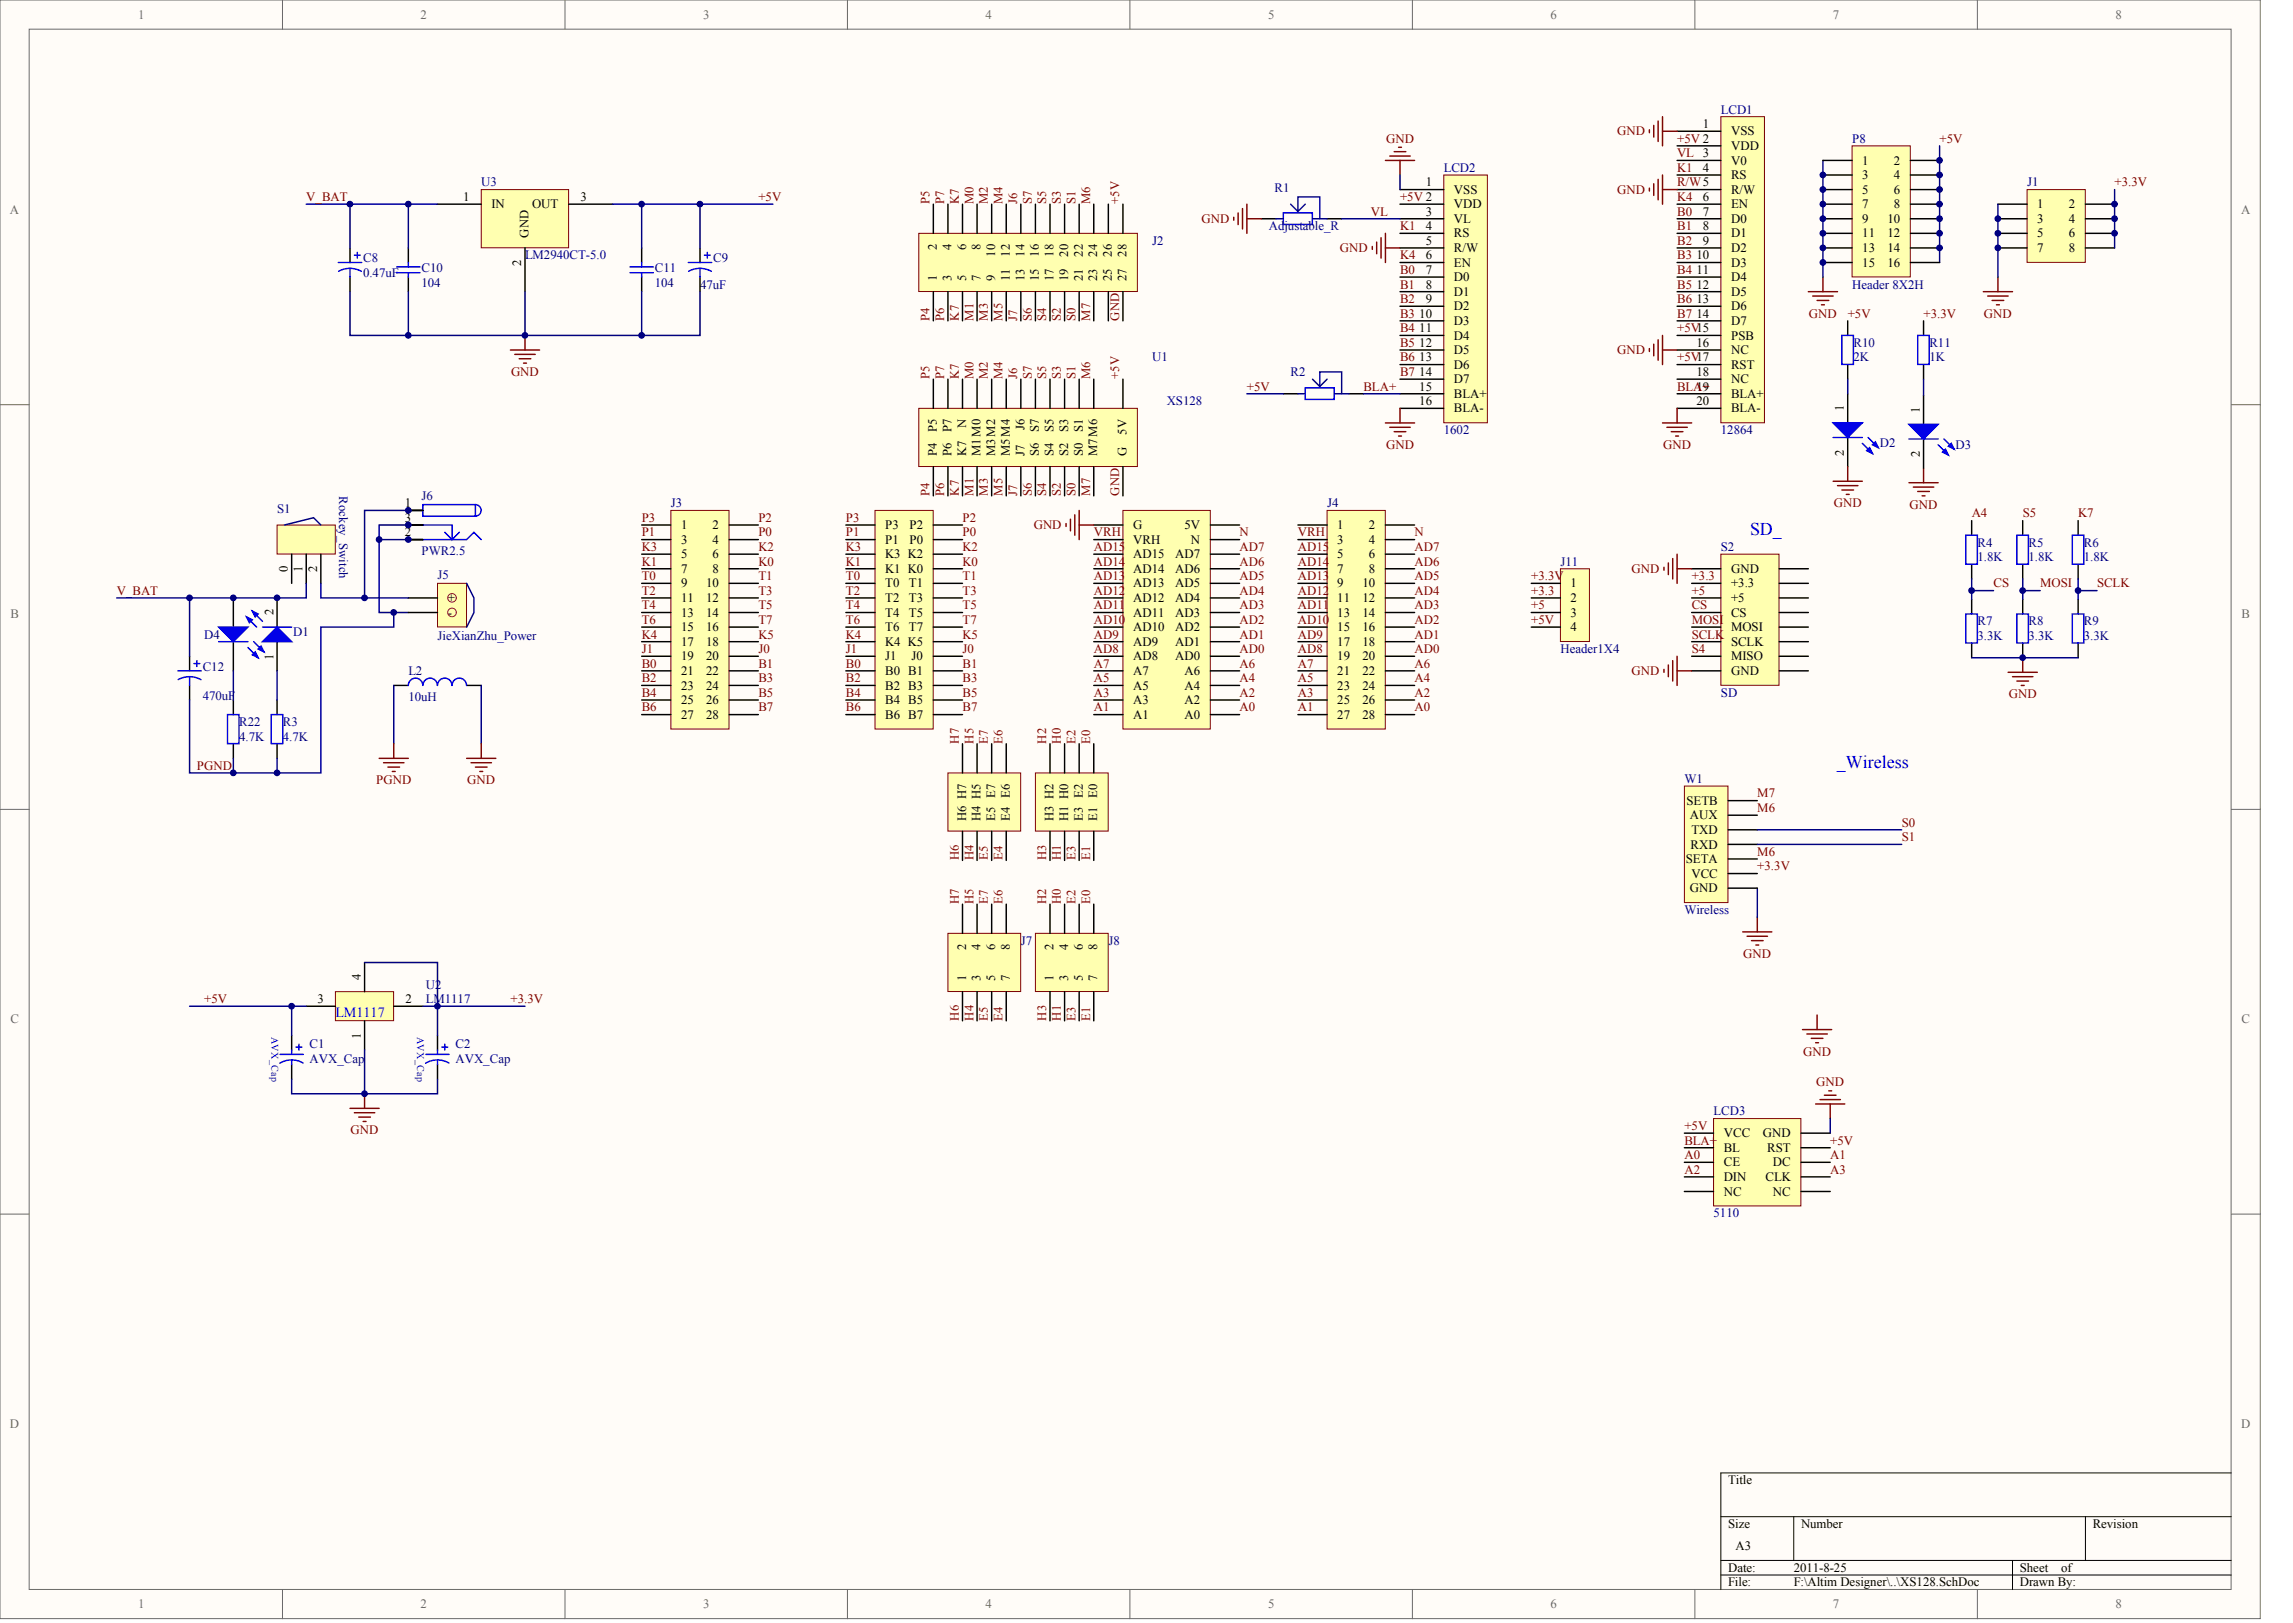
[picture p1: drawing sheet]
<svg xmlns="http://www.w3.org/2000/svg" width="840mm" height="594mm" viewBox="0 0 840 594" stroke-linecap="round" stroke-linejoin="round" font-family="sans-serif">
<defs><g id="words">
<g font-size="6.6" fill="#00f">
<text x="640.8" y="195.9">SD_</text>
<text x="672.6" y="281.3">_Wireless</text>
</g>
<text font-size="5.2" fill="#00f" x="122.8" y="372.4">LM1117</text>
<g font-size="4.7" fill="#6a6a6a">
<text x="50.6" y="6.9">1</text>
<text x="154" y="6.9">2</text>
<text x="257.4" y="6.9">3</text>
<text x="360.9" y="6.9">4</text>
<text x="464.3" y="6.9">5</text>
<text x="567.7" y="6.9">6</text>
<text x="671.2" y="6.9">7</text>
<text x="774.6" y="6.9">8</text>
<text x="3.6" y="78.2">A</text>
<text x="820.6" y="78.2">A</text>
<text x="3.8" y="226.4">B</text>
<text x="820.8" y="226.4">B</text>
<text x="3.8" y="374.5">C</text>
<text x="820.8" y="374.5">C</text>
<text x="3.6" y="522.6">D</text>
<text x="820.6" y="522.6">D</text>
<text x="50.6" y="588.7">1</text>
<text x="154" y="588.7">2</text>
<text x="257.4" y="588.7">3</text>
<text x="360.9" y="588.7">4</text>
<text x="464.3" y="588.7">5</text>
<text x="567.7" y="588.7">6</text>
<text x="671.2" y="588.7">7</text>
<text x="774.6" y="588.7">8</text>
</g>
<g font-size="4.7" fill="#000080">
<text x="630.1" y="41.6">LCD1</text>
<text x="678.2" y="52.2">P8</text>
<text x="528.6" y="62.9">LCD2</text>
<text x="176.2" y="68.2">U3</text>
<text x="466.7" y="70.4">R1</text>
<text x="742.2" y="68.2">J1</text>
<text x="421.9" y="89.6">J2</text>
<text x="464.6" y="84.3">Adjustable_R</text>
<text x="192.2" y="94.9">LM2940CT-5.0</text>
<text x="133" y="101.3">0.47uF</text>
<text x="133" y="96">C8</text>
<text x="154.3" y="99.7">C10</text>
<text x="239.8" y="99.7">C11</text>
<text x="261.1" y="96">C9</text>
<text x="154.3" y="105.1">104</text>
<text x="239.8" y="105.1">104</text>
<text x="256.3" y="105.6">47uF</text>
<text x="678.2" y="105.6">Header 8X2H</text>
<text x="678.7" y="127">R10</text>
<text x="706.5" y="127">R11</text>
<text x="421.9" y="132.3">U1</text>
<text x="472.6" y="137.6">R2</text>
<text x="678.7" y="132.3">2K</text>
<text x="706.5" y="132.3">1K</text>
<text x="427.2" y="148.3">XS128</text>
<text x="528.6" y="159">1602</text>
<text x="630.1" y="159">12864</text>
<text x="688.3" y="163.8">D2</text>
<text x="716.1" y="164.3">D3</text>
<text x="154.3" y="183">J6</text>
<text x="245.6" y="185.7">J3</text>
<text x="485.9" y="185.7">J4</text>
<text x="101.5" y="187.8">S1</text>
<text x="154.3" y="203.3">PWR2.5</text>
<text x="630.1" y="201.7">S2</text>
<text x="724.1" y="200.1">R4</text>
<text x="742.8" y="200.1">R5</text>
<text x="763.1" y="200.1">R6</text>
<text x="571.4" y="207">J11</text>
<text x="724.1" y="205.4">1.8K</text>
<text x="742.8" y="205.4">1.8K</text>
<text x="763.1" y="205.4">1.8K</text>
<text x="160.2" y="211.8">J5</text>
<text x="74.8" y="233.7">D4</text>
<text x="107.3" y="232.7">D1</text>
<text x="724.1" y="228.9">R7</text>
<text x="742.8" y="228.9">R8</text>
<text x="763.1" y="228.9">R9</text>
<text x="160.2" y="234.3">JieXianZhu_Power</text>
<text x="571.4" y="239.1">Header1X4</text>
<text x="724.1" y="234.3">3.3K</text>
<text x="742.8" y="234.3">3.3K</text>
<text x="763.1" y="234.3">3.3K</text>
<text x="74.2" y="245.5">C12</text>
<text x="149.5" y="247.1">L2</text>
<text x="74.2" y="256.1">470uF</text>
<text x="149.5" y="256.7">10uH</text>
<text x="630.1" y="255.1">SD</text>
<text x="87.6" y="265.8">R22</text>
<text x="103.6" y="265.8">R3</text>
<text x="87.6" y="271.1">4.7K</text>
<text x="103.6" y="271.1">4.7K</text>
<text x="616.8" y="286.6">W1</text>
<text x="616.8" y="334.6">Wireless</text>
<text x="373.8" y="345.8">J7</text>
<text x="405.8" y="345.8">J8</text>
<text x="155.9" y="361.8">U2</text>
<text x="155.9" y="367.2">LM1117</text>
<text x="113.4" y="383.7">C1</text>
<text x="166.8" y="383.7">C2</text>
<text x="113.4" y="389.1">AVX_Cap</text>
<text x="166.8" y="389.1">AVX_Cap</text>
<text x="627.4" y="408.3">LCD3</text>
<text x="627.4" y="445.6">5110</text>
</g>
<g font-size="4.7">
<text x="623.5" y="46.9">1</text>
<text x="633.8" y="49.6">VSS</text>
<text x="633.8" y="54.9">VDD</text>
<text x="623.5" y="62.9">4</text>
<text x="633.8" y="60.2">V0</text>
<text x="633.8" y="65.6">RS</text>
<text x="681.9" y="60.2">1</text>
<text x="681.9" y="65.6">3</text>
<text x="693.4" y="60.2">2</text>
<text x="693.4" y="65.6">4</text>
<text x="522" y="68.2">1</text>
<text x="532.4" y="70.9">VSS</text>
<text x="633.8" y="70.9">R/W</text>
<text x="681.9" y="70.9">5</text>
<text x="693.4" y="70.9">6</text>
<text x="169.6" y="73.6">1</text>
<text x="180" y="76.3">IN</text>
<text x="194.8" y="76.3">OUT</text>
<text x="212.5" y="73.6">3</text>
<text x="532.4" y="76.3">VDD</text>
<text x="623.5" y="73.6">6</text>
<text x="633.8" y="76.3">EN</text>
<text x="681.9" y="76.3">7</text>
<text x="693.4" y="76.3">8</text>
<text x="746" y="76.3">1</text>
<text x="757.5" y="76.3">2</text>
<text x="522" y="78.9">3</text>
<text x="532.4" y="81.6">VL</text>
<text x="623.5" y="78.9">7</text>
<text x="633.8" y="81.6">D0</text>
<text x="681.9" y="81.6">9</text>
<text x="691.1" y="81.6">10</text>
<text x="746" y="81.6">3</text>
<text x="757.5" y="81.6">4</text>
<text x="522" y="84.3">4</text>
<text x="522" y="89.6">5</text>
<text x="532.4" y="86.9">RS</text>
<text x="623.5" y="84.3">8</text>
<text x="623.5" y="89.6">9</text>
<text x="633.8" y="86.9">D1</text>
<text x="681.9" y="86.9">11</text>
<text x="691.1" y="86.9">12</text>
<text x="746" y="86.9">5</text>
<text x="757.5" y="86.9">6</text>
<text x="522" y="94.9">6</text>
<text x="532.4" y="92.3">R/W</text>
<text x="621.1" y="94.9">10</text>
<text x="633.8" y="92.3">D2</text>
<text x="681.9" y="92.3">13</text>
<text x="691.1" y="92.3">14</text>
<text x="746" y="92.3">7</text>
<text x="757.5" y="92.3">8</text>
<text x="522" y="100.3">7</text>
<text x="532.4" y="97.6">EN</text>
<text x="621.1" y="100.3">11</text>
<text x="633.8" y="97.6">D3</text>
<text x="681.9" y="97.6">15</text>
<text x="691.1" y="97.6">16</text>
<text x="522" y="105.6">8</text>
<text x="532.4" y="102.9">D0</text>
<text x="621.1" y="105.6">12</text>
<text x="633.8" y="102.9">D4</text>
<text x="522" y="110.9">9</text>
<text x="532.4" y="108.3">D1</text>
<text x="532.4" y="113.6">D2</text>
<text x="621.1" y="110.9">13</text>
<text x="633.8" y="108.3">D5</text>
<text x="633.8" y="113.6">D6</text>
<text x="519.7" y="116.3">10</text>
<text x="532.4" y="119">D3</text>
<text x="621.1" y="116.3">14</text>
<text x="633.8" y="119">D7</text>
<text x="519.7" y="121.6">11</text>
<text x="532.4" y="124.3">D4</text>
<text x="633.8" y="124.3">PSB</text>
<text x="519.7" y="127">12</text>
<text x="532.4" y="129.6">D5</text>
<text x="621.1" y="127">16</text>
<text x="633.8" y="129.6">NC</text>
<text x="519.7" y="132.3">13</text>
<text x="519.7" y="137.6">14</text>
<text x="532.4" y="135">D6</text>
<text x="621.1" y="137.6">18</text>
<text x="633.8" y="135">RST</text>
<text x="519.7" y="143">15</text>
<text x="532.4" y="140.3">D7</text>
<text x="621.1" y="143">19</text>
<text x="633.8" y="140.3">NC</text>
<text x="519.7" y="148.3">16</text>
<text x="532.4" y="145.6">BLA+</text>
<text x="621.1" y="148.3">20</text>
<text x="633.8" y="145.6">BLA+</text>
<text x="532.4" y="151">BLA-</text>
<text x="633.8" y="151">BLA-</text>
<text x="148.2" y="185.7">1</text>
<text x="148.2" y="191">3</text>
<text x="148.2" y="196.4">2</text>
<text x="249.4" y="193.7">1</text>
<text x="260.9" y="193.7">2</text>
<text x="324.1" y="193.7">P3</text>
<text x="333" y="193.7">P2</text>
<text x="414.9" y="193.7">G</text>
<text x="433.7" y="193.7">5V</text>
<text x="489.7" y="193.7">1</text>
<text x="501.2" y="193.7">2</text>
<text x="249.4" y="199">3</text>
<text x="260.9" y="199">4</text>
<text x="324.1" y="199">P1</text>
<text x="333" y="199">P0</text>
<text x="414.9" y="199">VRH</text>
<text x="436.1" y="199">N</text>
<text x="489.7" y="199">3</text>
<text x="501.2" y="199">4</text>
<text x="249.4" y="204.4">5</text>
<text x="249.4" y="209.7">7</text>
<text x="260.9" y="204.4">6</text>
<text x="260.9" y="209.7">8</text>
<text x="324.1" y="204.4">K3 K2</text>
<text x="324.1" y="209.7">K1 K0</text>
<text x="414.9" y="209.7">AD14</text>
<text x="414.9" y="204.4">AD15</text>
<text x="430.3" y="209.7">AD6</text>
<text x="430.3" y="204.4">AD7</text>
<text x="489.7" y="204.4">5</text>
<text x="489.7" y="209.7">7</text>
<text x="501.2" y="204.4">6</text>
<text x="501.2" y="209.7">8</text>
<text x="633.8" y="209.7">GND</text>
<text x="249.4" y="215">9</text>
<text x="258.6" y="215">10</text>
<text x="324.1" y="215">T0</text>
<text x="332.8" y="215">T1</text>
<text x="414.9" y="215">AD13</text>
<text x="430.3" y="215">AD5</text>
<text x="489.7" y="215">9</text>
<text x="498.9" y="215">10</text>
<text x="575.1" y="215">1</text>
<text x="633.8" y="215">+3.3</text>
<text x="163.9" y="220.4">+</text>
<text x="249.4" y="220.4">11</text>
<text x="258.6" y="220.4">12</text>
<text x="324.1" y="220.4">T2</text>
<text x="332.8" y="220.4">T3</text>
<text x="414.9" y="220.4">AD12</text>
<text x="430.3" y="220.4">AD4</text>
<text x="489.7" y="220.4">11</text>
<text x="498.9" y="220.4">12</text>
<text x="575.1" y="220.4">2</text>
<text x="633.8" y="220.4">+5</text>
<text x="163.9" y="225.7">-</text>
<text x="249.4" y="225.7">13</text>
<text x="258.6" y="225.7">14</text>
<text x="324.1" y="225.7">T4</text>
<text x="332.8" y="225.7">T5</text>
<text x="414.9" y="225.7">AD11</text>
<text x="430.3" y="225.7">AD3</text>
<text x="489.7" y="225.7">13</text>
<text x="498.9" y="225.7">14</text>
<text x="575.1" y="225.7">3</text>
<text x="633.8" y="225.7">CS</text>
<text x="249.4" y="231.1">15</text>
<text x="258.6" y="231.1">16</text>
<text x="324.1" y="231.1">T6</text>
<text x="332.8" y="231.1">T7</text>
<text x="414.9" y="231.1">AD10</text>
<text x="430.3" y="231.1">AD2</text>
<text x="489.7" y="231.1">15</text>
<text x="498.9" y="231.1">16</text>
<text x="575.1" y="231.1">4</text>
<text x="633.8" y="231.1">MOSI</text>
<text x="249.4" y="236.4">17</text>
<text x="258.6" y="236.4">18</text>
<text x="324.1" y="236.4">K4 K5</text>
<text x="414.9" y="236.4">AD9</text>
<text x="430.3" y="236.4">AD1</text>
<text x="489.7" y="236.4">17</text>
<text x="498.9" y="236.4">18</text>
<text x="633.8" y="236.4">SCLK</text>
<text x="249.4" y="241.7">19</text>
<text x="258.6" y="241.7">20</text>
<text x="324.1" y="241.7">J1</text>
<text x="333.8" y="241.7">J0</text>
<text x="414.9" y="241.7">AD8</text>
<text x="430.3" y="241.7">AD0</text>
<text x="489.7" y="241.7">19</text>
<text x="498.9" y="241.7">20</text>
<text x="633.8" y="241.7">MISO</text>
<text x="249.4" y="247.1">21</text>
<text x="258.6" y="247.1">22</text>
<text x="324.1" y="247.1">B0 B1</text>
<text x="414.9" y="247.1">A7</text>
<text x="433.7" y="247.1">A6</text>
<text x="489.7" y="247.1">21</text>
<text x="498.9" y="247.1">22</text>
<text x="633.8" y="247.1">GND</text>
<text x="249.4" y="252.4">23</text>
<text x="249.4" y="257.7">25</text>
<text x="258.6" y="252.4">24</text>
<text x="258.6" y="257.7">26</text>
<text x="324.1" y="252.4">B2 B3</text>
<text x="324.1" y="257.7">B4 B5</text>
<text x="414.9" y="257.7">A3</text>
<text x="414.9" y="252.4">A5</text>
<text x="433.7" y="257.7">A2</text>
<text x="433.7" y="252.4">A4</text>
<text x="489.7" y="252.4">23</text>
<text x="489.7" y="257.7">25</text>
<text x="498.9" y="252.4">24</text>
<text x="498.9" y="257.7">26</text>
<text x="249.4" y="263.1">27</text>
<text x="258.6" y="263.1">28</text>
<text x="324.1" y="263.1">B6 B7</text>
<text x="414.9" y="263.1">A1</text>
<text x="433.7" y="263.1">A0</text>
<text x="489.7" y="263.1">27</text>
<text x="498.9" y="263.1">28</text>
<text x="617.5" y="294.6">SETB</text>
<text x="618.8" y="299.9">AUX</text>
<text x="619.3" y="305.3">TXD</text>
<text x="619.1" y="310.6">RXD</text>
<text x="617.2" y="315.9">SETA</text>
<text x="619.3" y="321.3">VCC</text>
<text x="618.8" y="326.6">GND</text>
<text x="116.2" y="367.2">3</text>
<text x="148.4" y="367.2">2</text>
<text x="631.2" y="416.3">VCC</text>
<text x="645.5" y="416.3">GND</text>
<text x="631.2" y="421.6">BL</text>
<text x="647.1" y="421.6">RST</text>
<text x="631.2" y="427">CE</text>
<text x="649.2" y="427">DC</text>
<text x="631.2" y="432.3">DIN</text>
<text x="631.2" y="437.6">NC</text>
<text x="646.5" y="432.3">CLK</text>
<text x="649.2" y="437.6">NC</text>
<text x="632.8" y="543.3">Title</text>
<text x="632.8" y="559.3">Size</text>
<text x="659.5" y="559.3">Number</text>
<text x="766.3" y="559.3">Revision</text>
<text x="635.4" y="567.4">A3</text>
<text x="632.8" y="575.4">Date:</text>
<text x="656.8" y="575.4">2011-8-25</text>
<text x="739.6" y="575.4">Sheet</text>
<text x="754.7" y="575.4">of</text>
<text x="632.8" y="580.7">File:</text>
<text x="656.8" y="580.7">F:\Altim Designer\..\XS128.SchDoc</text>
<text x="739.6" y="580.7">Drawn By:</text>
</g>
<g font-size="4.7" fill="#800000">
<text x="507.5" y="52.2">GND</text>
<text x="592.1" y="49.6">GND</text>
<text x="614.1" y="52.2">+5V 2</text>
<text x="710.2" y="52.2">+5V</text>
<text x="614.1" y="57.6">VL 3</text>
<text x="614.1" y="62.9">K1</text>
<text x="592.1" y="70.9">GND</text>
<text x="614.1" y="68.2">R/W5</text>
<text x="774.3" y="68.2">+3.3V</text>
<text x="112.1" y="73.6">V_BAT</text>
<text x="277.7" y="73.6">+5V</text>
<text x="512.6" y="73.6">+5V 2</text>
<text x="614.1" y="73.6">K4</text>
<text x="439.9" y="81.6">GND</text>
<text x="502" y="78.9">VL</text>
<text x="614.1" y="78.9">B0</text>
<text x="512.6" y="84.3">K1</text>
<text x="614.1" y="84.3">B1</text>
<text x="614.1" y="89.6">B2</text>
<text x="490.6" y="92.3">GND</text>
<text x="512.6" y="94.9">K4</text>
<text x="614.1" y="94.9">B3</text>
<text x="512.6" y="100.3">B0</text>
<text x="614.1" y="100.3">B4</text>
<text x="512.6" y="105.6">B1</text>
<text x="614.1" y="105.6">B5</text>
<text x="512.6" y="110.9">B2</text>
<text x="614.1" y="110.9">B6</text>
<text x="512.6" y="116.3">B3</text>
<text x="614.1" y="116.3">B7</text>
<text x="662.4" y="116.3">GND</text>
<text x="676.6" y="116.3">+5V</text>
<text x="704.3" y="116.3">+3.3V</text>
<text x="726.4" y="116.3">GND</text>
<text x="512.6" y="121.6">B4</text>
<text x="614.1" y="121.6">+5V15</text>
<text x="512.6" y="127">B5</text>
<text x="592.1" y="129.6">GND</text>
<text x="187.1" y="137.6">GND</text>
<text x="512.6" y="132.3">B6</text>
<text x="512.6" y="137.6">B7</text>
<text x="614.1" y="132.3">+5V17</text>
<text x="456.6" y="143">+5V</text>
<text x="499.3" y="143">BLA+</text>
<text x="614.1" y="143">BLA+</text>
<text x="507.5" y="164.3">GND</text>
<text x="609" y="164.3">GND</text>
<text x="671.4" y="185.7">GND</text>
<text x="235" y="191">P3</text>
<text x="277.7" y="191">P2</text>
<text x="309.7" y="191">P3</text>
<text x="352.4" y="191">P2</text>
<text x="699.2" y="186.2">GND</text>
<text x="722" y="189.4">A4</text>
<text x="740.6" y="189.4">S5</text>
<text x="760.9" y="189.4">K7</text>
<text x="235" y="196.4">P1</text>
<text x="277.7" y="196.4">P0</text>
<text x="309.7" y="196.4">P1</text>
<text x="352.4" y="196.4">P0</text>
<text x="378.5" y="193.7">GND</text>
<text x="400.5" y="196.4">VRH</text>
<text x="453.9" y="196.4">N</text>
<text x="475.3" y="196.4">VRH</text>
<text x="518" y="196.4">N</text>
<text x="235" y="201.7">K3</text>
<text x="277.7" y="201.7">K2</text>
<text x="309.7" y="201.7">K3</text>
<text x="352.4" y="201.7">K2</text>
<text x="400.5" y="201.7">AD15</text>
<text x="453.9" y="201.7">AD7</text>
<text x="475.3" y="201.7">AD15</text>
<text x="518" y="201.7">AD7</text>
<text x="235" y="207">K1</text>
<text x="277.7" y="207">K0</text>
<text x="309.7" y="207">K1</text>
<text x="352.4" y="207">K0</text>
<text x="400.5" y="207">AD14</text>
<text x="453.9" y="207">AD6</text>
<text x="475.3" y="207">AD14</text>
<text x="518" y="207">AD6</text>
<text x="597.4" y="209.7">GND</text>
<text x="235" y="212.4">T0</text>
<text x="277.7" y="212.4">T1</text>
<text x="309.7" y="212.4">T0</text>
<text x="352.4" y="212.4">T1</text>
<text x="400.5" y="212.4">AD13</text>
<text x="453.9" y="212.4">AD5</text>
<text x="475.3" y="212.4">AD13</text>
<text x="518" y="212.4">AD5</text>
<text x="560.7" y="212.4">+3.3V</text>
<text x="619.4" y="212.4">+3.3</text>
<text x="730" y="215">CS</text>
<text x="747.1" y="215">MOSI</text>
<text x="767.9" y="215">SCLK</text>
<text x="42.7" y="217.7">V_BAT</text>
<text x="235" y="217.7">T2</text>
<text x="277.7" y="217.7">T3</text>
<text x="309.7" y="217.7">T2</text>
<text x="352.4" y="217.7">T3</text>
<text x="400.5" y="217.7">AD12</text>
<text x="453.9" y="217.7">AD4</text>
<text x="475.3" y="217.7">AD12</text>
<text x="518" y="217.7">AD4</text>
<text x="560.7" y="217.7">+3.3</text>
<text x="619.4" y="217.7">+5</text>
<text x="235" y="223">T4</text>
<text x="277.7" y="223">T5</text>
<text x="309.7" y="223">T4</text>
<text x="352.4" y="223">T5</text>
<text x="400.5" y="223">AD11</text>
<text x="453.9" y="223">AD3</text>
<text x="475.3" y="223">AD11</text>
<text x="518" y="223">AD3</text>
<text x="560.7" y="223">+5</text>
<text x="619.4" y="223">CS</text>
<text x="235" y="228.4">T6</text>
<text x="235" y="233.7">K4</text>
<text x="277.7" y="228.4">T7</text>
<text x="277.7" y="233.7">K5</text>
<text x="309.7" y="228.4">T6</text>
<text x="309.7" y="233.7">K4</text>
<text x="352.4" y="228.4">T7</text>
<text x="352.4" y="233.7">K5</text>
<text x="400.5" y="233.7">AD9</text>
<text x="400.5" y="228.4">AD10</text>
<text x="453.9" y="233.7">AD1</text>
<text x="453.9" y="228.4">AD2</text>
<text x="475.3" y="233.7">AD9</text>
<text x="475.3" y="228.4">AD10</text>
<text x="518" y="233.7">AD1</text>
<text x="518" y="228.4">AD2</text>
<text x="560.7" y="228.4">+5V</text>
<text x="619.4" y="228.4">MOSI</text>
<text x="619.4" y="233.7">SCLK</text>
<text x="235" y="239.1">J1</text>
<text x="277.7" y="239.1">J0</text>
<text x="309.7" y="239.1">J1</text>
<text x="352.4" y="239.1">J0</text>
<text x="400.5" y="239.1">AD8</text>
<text x="453.9" y="239.1">AD0</text>
<text x="475.3" y="239.1">AD8</text>
<text x="518" y="239.1">AD0</text>
<text x="619.4" y="239.1">S4</text>
<text x="235" y="244.4">B0</text>
<text x="277.7" y="244.4">B1</text>
<text x="309.7" y="244.4">B0</text>
<text x="352.4" y="244.4">B1</text>
<text x="400.5" y="244.4">A7</text>
<text x="453.9" y="244.4">A6</text>
<text x="475.3" y="244.4">A7</text>
<text x="518" y="244.4">A6</text>
<text x="235" y="249.7">B2</text>
<text x="277.7" y="249.7">B3</text>
<text x="309.7" y="249.7">B2</text>
<text x="352.4" y="249.7">B3</text>
<text x="400.5" y="249.7">A5</text>
<text x="453.9" y="249.7">A4</text>
<text x="475.3" y="249.7">A5</text>
<text x="518" y="249.7">A4</text>
<text x="597.4" y="247.1">GND</text>
<text x="235" y="255.1">B4</text>
<text x="277.7" y="255.1">B5</text>
<text x="309.7" y="255.1">B4</text>
<text x="352.4" y="255.1">B5</text>
<text x="400.5" y="255.1">A3</text>
<text x="453.9" y="255.1">A2</text>
<text x="475.3" y="255.1">A3</text>
<text x="518" y="255.1">A2</text>
<text x="735.5" y="255.6">GND</text>
<text x="235" y="260.4">B6</text>
<text x="277.7" y="260.4">B7</text>
<text x="309.7" y="260.4">B6</text>
<text x="352.4" y="260.4">B7</text>
<text x="400.5" y="260.4">A1</text>
<text x="453.9" y="260.4">A0</text>
<text x="475.3" y="260.4">A1</text>
<text x="518" y="260.4">A0</text>
<text x="72.1" y="281.8">PGND</text>
<text x="137.7" y="287.1">PGND</text>
<text x="171.1" y="287.1">GND</text>
<text x="643.5" y="291.9">M7</text>
<text x="643.5" y="297.2">M6</text>
<text x="696.3" y="302.6">S0</text>
<text x="696.3" y="307.9">S1</text>
<text x="643.5" y="313.3">M6</text>
<text x="643.5" y="318.6">+3.3V</text>
<text x="638.3" y="350.6">GND</text>
<text x="74.8" y="367.2">+5V</text>
<text x="186.9" y="367.2">+3.3V</text>
<text x="660.2" y="386.4">GND</text>
<text x="665" y="397.6">GND</text>
<text x="616.8" y="413.6">+5V</text>
<text x="128.4" y="415.2">GND</text>
<text x="616.8" y="419">BLA+</text>
<text x="670.2" y="419">+5V</text>
<text x="616.8" y="424.3">A0</text>
<text x="670.2" y="424.3">A1</text>
<text x="616.8" y="429.6">A2</text>
<text x="670.2" y="429.6">A3</text>
</g>
<g font-size="4.6" fill="#800000">
<text x="340.4" y="74.7" transform="rotate(-90 340.4 74.7)">P5</text>
<text x="345.7" y="74.7" transform="rotate(-90 345.7 74.7)">P7</text>
<text x="351.1" y="74.7" transform="rotate(-90 351.1 74.7)">K7</text>
<text x="356.4" y="74.7" transform="rotate(-90 356.4 74.7)">M0</text>
<text x="361.8" y="74.7" transform="rotate(-90 361.8 74.7)">M2</text>
<text x="367.1" y="74.7" transform="rotate(-90 367.1 74.7)">M4</text>
<text x="372.4" y="74.7" transform="rotate(-90 372.4 74.7)">J6</text>
<text x="377.8" y="74.7" transform="rotate(-90 377.8 74.7)">S7</text>
<text x="383.1" y="74.7" transform="rotate(-90 383.1 74.7)">S5</text>
<text x="388.5" y="74.7" transform="rotate(-90 388.5 74.7)">S3</text>
<text x="393.8" y="74.7" transform="rotate(-90 393.8 74.7)">S1</text>
<text x="399.1" y="74.7" transform="rotate(-90 399.1 74.7)">M6</text>
<text x="409.8" y="74.7" transform="rotate(-90 409.8 74.7)">+5V</text>
<text x="340.4" y="117.4" transform="rotate(-90 340.4 117.4)">P4</text>
<text x="345.7" y="117.4" transform="rotate(-90 345.7 117.4)">P6</text>
<text x="351.1" y="117.4" transform="rotate(-90 351.1 117.4)">K7</text>
<text x="356.4" y="117.4" transform="rotate(-90 356.4 117.4)">M1</text>
<text x="361.8" y="117.4" transform="rotate(-90 361.8 117.4)">M3</text>
<text x="367.1" y="117.4" transform="rotate(-90 367.1 117.4)">M5</text>
<text x="372.4" y="117.4" transform="rotate(-90 372.4 117.4)">J7</text>
<text x="377.8" y="117.4" transform="rotate(-90 377.8 117.4)">S6</text>
<text x="383.1" y="117.4" transform="rotate(-90 383.1 117.4)">S4</text>
<text x="388.5" y="117.4" transform="rotate(-90 388.5 117.4)">S2</text>
<text x="393.8" y="117.4" transform="rotate(-90 393.8 117.4)">S0</text>
<text x="399.1" y="117.4" transform="rotate(-90 399.1 117.4)">M7</text>
<text x="409.8" y="117.4" transform="rotate(-90 409.8 117.4)">GND</text>
<text x="340.4" y="138.8" transform="rotate(-90 340.4 138.8)">P5</text>
<text x="345.7" y="138.8" transform="rotate(-90 345.7 138.8)">P7</text>
<text x="351.1" y="138.8" transform="rotate(-90 351.1 138.8)">K7</text>
<text x="356.4" y="138.8" transform="rotate(-90 356.4 138.8)">M0</text>
<text x="361.8" y="138.8" transform="rotate(-90 361.8 138.8)">M2</text>
<text x="367.1" y="138.8" transform="rotate(-90 367.1 138.8)">M4</text>
<text x="372.4" y="138.8" transform="rotate(-90 372.4 138.8)">J6</text>
<text x="377.8" y="138.8" transform="rotate(-90 377.8 138.8)">S7</text>
<text x="383.1" y="138.8" transform="rotate(-90 383.1 138.8)">S5</text>
<text x="388.5" y="138.8" transform="rotate(-90 388.5 138.8)">S3</text>
<text x="393.8" y="138.8" transform="rotate(-90 393.8 138.8)">S1</text>
<text x="399.1" y="138.8" transform="rotate(-90 399.1 138.8)">M6</text>
<text x="409.8" y="138.8" transform="rotate(-90 409.8 138.8)">+5V</text>
<text x="340.4" y="181.5" transform="rotate(-90 340.4 181.5)">P4</text>
<text x="345.7" y="181.5" transform="rotate(-90 345.7 181.5)">P6</text>
<text x="351.1" y="181.5" transform="rotate(-90 351.1 181.5)">K7</text>
<text x="356.4" y="181.5" transform="rotate(-90 356.4 181.5)">M1</text>
<text x="361.8" y="181.5" transform="rotate(-90 361.8 181.5)">M3</text>
<text x="367.1" y="181.5" transform="rotate(-90 367.1 181.5)">M5</text>
<text x="372.4" y="181.5" transform="rotate(-90 372.4 181.5)">J7</text>
<text x="377.8" y="181.5" transform="rotate(-90 377.8 181.5)">S6</text>
<text x="383.1" y="181.5" transform="rotate(-90 383.1 181.5)">S4</text>
<text x="388.5" y="181.5" transform="rotate(-90 388.5 181.5)">S2</text>
<text x="393.8" y="181.5" transform="rotate(-90 393.8 181.5)">S0</text>
<text x="399.1" y="181.5" transform="rotate(-90 399.1 181.5)">M7</text>
<text x="409.8" y="181.5" transform="rotate(-90 409.8 181.5)">GND</text>
<text x="351.1" y="272.2" transform="rotate(-90 351.1 272.2)">H7</text>
<text x="356.4" y="272.2" transform="rotate(-90 356.4 272.2)">H5</text>
<text x="361.8" y="272.2" transform="rotate(-90 361.8 272.2)">E7</text>
<text x="367.1" y="272.2" transform="rotate(-90 367.1 272.2)">E6</text>
<text x="383.1" y="272.2" transform="rotate(-90 383.1 272.2)">H2</text>
<text x="388.5" y="272.2" transform="rotate(-90 388.5 272.2)">H0</text>
<text x="393.8" y="272.2" transform="rotate(-90 393.8 272.2)">E2</text>
<text x="399.1" y="272.2" transform="rotate(-90 399.1 272.2)">E0</text>
<text x="351.1" y="314.9" transform="rotate(-90 351.1 314.9)">H6</text>
<text x="356.4" y="314.9" transform="rotate(-90 356.4 314.9)">H4</text>
<text x="361.8" y="314.9" transform="rotate(-90 361.8 314.9)">E5</text>
<text x="367.1" y="314.9" transform="rotate(-90 367.1 314.9)">E4</text>
<text x="383.1" y="314.9" transform="rotate(-90 383.1 314.9)">H3</text>
<text x="388.5" y="314.9" transform="rotate(-90 388.5 314.9)">H1</text>
<text x="393.8" y="314.9" transform="rotate(-90 393.8 314.9)">E3</text>
<text x="399.1" y="314.9" transform="rotate(-90 399.1 314.9)">E1</text>
<text x="351.1" y="331" transform="rotate(-90 351.1 331)">H7</text>
<text x="356.4" y="331" transform="rotate(-90 356.4 331)">H5</text>
<text x="361.8" y="331" transform="rotate(-90 361.8 331)">E7</text>
<text x="367.1" y="331" transform="rotate(-90 367.1 331)">E6</text>
<text x="383.1" y="331" transform="rotate(-90 383.1 331)">H2</text>
<text x="388.5" y="331" transform="rotate(-90 388.5 331)">H0</text>
<text x="393.8" y="331" transform="rotate(-90 393.8 331)">E2</text>
<text x="399.1" y="331" transform="rotate(-90 399.1 331)">E0</text>
<text x="351.1" y="373.7" transform="rotate(-90 351.1 373.7)">H6</text>
<text x="356.4" y="373.7" transform="rotate(-90 356.4 373.7)">H4</text>
<text x="361.8" y="373.7" transform="rotate(-90 361.8 373.7)">E5</text>
<text x="367.1" y="373.7" transform="rotate(-90 367.1 373.7)">E4</text>
<text x="383.1" y="373.7" transform="rotate(-90 383.1 373.7)">H3</text>
<text x="388.5" y="373.7" transform="rotate(-90 388.5 373.7)">H1</text>
<text x="393.8" y="373.7" transform="rotate(-90 393.8 373.7)">E3</text>
<text x="399.1" y="373.7" transform="rotate(-90 399.1 373.7)">E1</text>
</g>
<g font-size="4.6">
<text x="193.5" y="87" transform="rotate(-90 193.5 87)">GND</text>
<text x="343.1" y="91.6" transform="rotate(-90 343.1 91.6)">2</text>
<text x="348.4" y="91.6" transform="rotate(-90 348.4 91.6)">4</text>
<text x="353.7" y="91.6" transform="rotate(-90 353.7 91.6)">6</text>
<text x="359.1" y="91.6" transform="rotate(-90 359.1 91.6)">8</text>
<text x="364.4" y="94" transform="rotate(-90 364.4 94)">10</text>
<text x="369.8" y="94" transform="rotate(-90 369.8 94)">12</text>
<text x="375.1" y="94" transform="rotate(-90 375.1 94)">14</text>
<text x="380.4" y="94" transform="rotate(-90 380.4 94)">16</text>
<text x="385.8" y="94" transform="rotate(-90 385.8 94)">18</text>
<text x="391.1" y="94" transform="rotate(-90 391.1 94)">20</text>
<text x="396.5" y="94" transform="rotate(-90 396.5 94)">22</text>
<text x="401.8" y="94" transform="rotate(-90 401.8 94)">24</text>
<text x="407.1" y="94" transform="rotate(-90 407.1 94)">26</text>
<text x="412.5" y="94" transform="rotate(-90 412.5 94)">28</text>
<text x="190.9" y="97.4" transform="rotate(-90 190.9 97.4)">2</text>
<text x="343.1" y="103" transform="rotate(-90 343.1 103)">1</text>
<text x="348.4" y="103" transform="rotate(-90 348.4 103)">3</text>
<text x="353.7" y="103" transform="rotate(-90 353.7 103)">5</text>
<text x="359.1" y="103" transform="rotate(-90 359.1 103)">7</text>
<text x="364.4" y="103" transform="rotate(-90 364.4 103)">9</text>
<text x="369.8" y="103" transform="rotate(-90 369.8 103)">11</text>
<text x="375.1" y="103" transform="rotate(-90 375.1 103)">13</text>
<text x="380.4" y="103" transform="rotate(-90 380.4 103)">15</text>
<text x="385.8" y="103" transform="rotate(-90 385.8 103)">17</text>
<text x="391.1" y="103" transform="rotate(-90 391.1 103)">19</text>
<text x="396.5" y="103" transform="rotate(-90 396.5 103)">21</text>
<text x="401.8" y="103" transform="rotate(-90 401.8 103)">23</text>
<text x="407.1" y="103" transform="rotate(-90 407.1 103)">25</text>
<text x="412.5" y="103" transform="rotate(-90 412.5 103)">27</text>
<text x="675.2" y="150.5" transform="rotate(-90 675.2 150.5)">1</text>
<text x="703" y="151.1" transform="rotate(-90 703 151.1)">1</text>
<text x="343.1" y="158.3" transform="rotate(-90 343.1 158.3)">P5</text>
<text x="348.4" y="158.3" transform="rotate(-90 348.4 158.3)">P7</text>
<text x="353.7" y="156.7" transform="rotate(-90 353.7 156.7)">N</text>
<text x="375.1" y="157.5" transform="rotate(-90 375.1 157.5)">J6</text>
<text x="380.4" y="158.3" transform="rotate(-90 380.4 158.3)">S7</text>
<text x="385.8" y="158.3" transform="rotate(-90 385.8 158.3)">S5</text>
<text x="391.1" y="158.3" transform="rotate(-90 391.1 158.3)">S3</text>
<text x="396.5" y="158.3" transform="rotate(-90 396.5 158.3)">S1</text>
<text x="412.5" y="159.1" transform="rotate(-90 412.5 159.1)">5V</text>
<text x="343.1" y="167.1" transform="rotate(-90 343.1 167.1)">P4</text>
<text x="348.4" y="167.1" transform="rotate(-90 348.4 167.1)">P6</text>
<text x="353.7" y="167.1" transform="rotate(-90 353.7 167.1)">K7</text>
<text x="359.1" y="167.1" transform="rotate(-90 359.1 167.1)">M1M0</text>
<text x="364.4" y="167.1" transform="rotate(-90 364.4 167.1)">M3M2</text>
<text x="369.8" y="167.1" transform="rotate(-90 369.8 167.1)">M5M4</text>
<text x="375.1" y="167.1" transform="rotate(-90 375.1 167.1)">J7</text>
<text x="380.4" y="167.1" transform="rotate(-90 380.4 167.1)">S6</text>
<text x="385.8" y="167.1" transform="rotate(-90 385.8 167.1)">S4</text>
<text x="391.1" y="167.1" transform="rotate(-90 391.1 167.1)">S2</text>
<text x="396.5" y="167.1" transform="rotate(-90 396.5 167.1)">S0</text>
<text x="401.8" y="167.1" transform="rotate(-90 401.8 167.1)">M7M6</text>
<text x="412.5" y="167.1" transform="rotate(-90 412.5 167.1)">G</text>
<text x="675.2" y="166.8" transform="rotate(-90 675.2 166.8)">2</text>
<text x="703" y="167.4" transform="rotate(-90 703 167.4)">2</text>
<text x="105.4" y="209.5" transform="rotate(-90 105.4 209.5)">0</text>
<text x="110.8" y="209.5" transform="rotate(-90 110.8 209.5)">1</text>
<text x="116.1" y="209.5" transform="rotate(-90 116.1 209.5)">2</text>
<text x="100.1" y="225.3" transform="rotate(-90 100.1 225.3)">2</text>
<text x="100.1" y="241.6" transform="rotate(-90 100.1 241.6)">1</text>
<text x="364.4" y="292" transform="rotate(-90 364.4 292)">E7</text>
<text x="369.8" y="292" transform="rotate(-90 369.8 292)">E6</text>
<text x="396.5" y="292" transform="rotate(-90 396.5 292)">E2</text>
<text x="401.8" y="292" transform="rotate(-90 401.8 292)">E0</text>
<text x="353.7" y="300.5" transform="rotate(-90 353.7 300.5)">H6 H7</text>
<text x="359.1" y="300.5" transform="rotate(-90 359.1 300.5)">H4 H5</text>
<text x="364.4" y="300.5" transform="rotate(-90 364.4 300.5)">E5</text>
<text x="369.8" y="300.5" transform="rotate(-90 369.8 300.5)">E4</text>
<text x="385.8" y="300.5" transform="rotate(-90 385.8 300.5)">H3 H2</text>
<text x="391.1" y="300.5" transform="rotate(-90 391.1 300.5)">H1 H0</text>
<text x="396.5" y="300.5" transform="rotate(-90 396.5 300.5)">E3</text>
<text x="401.8" y="300.5" transform="rotate(-90 401.8 300.5)">E1</text>
<text x="353.7" y="347.8" transform="rotate(-90 353.7 347.8)">2</text>
<text x="359.1" y="347.8" transform="rotate(-90 359.1 347.8)">4</text>
<text x="364.4" y="347.8" transform="rotate(-90 364.4 347.8)">6</text>
<text x="369.8" y="347.8" transform="rotate(-90 369.8 347.8)">8</text>
<text x="385.8" y="347.8" transform="rotate(-90 385.8 347.8)">2</text>
<text x="391.1" y="347.8" transform="rotate(-90 391.1 347.8)">4</text>
<text x="396.5" y="347.8" transform="rotate(-90 396.5 347.8)">6</text>
<text x="401.8" y="347.8" transform="rotate(-90 401.8 347.8)">8</text>
<text x="132.1" y="358.7" transform="rotate(-90 132.1 358.7)">4</text>
<text x="353.7" y="359.3" transform="rotate(-90 353.7 359.3)">1</text>
<text x="359.1" y="359.3" transform="rotate(-90 359.1 359.3)">3</text>
<text x="364.4" y="359.3" transform="rotate(-90 364.4 359.3)">5</text>
<text x="369.8" y="359.3" transform="rotate(-90 369.8 359.3)">7</text>
<text x="385.8" y="359.3" transform="rotate(-90 385.8 359.3)">1</text>
<text x="391.1" y="359.3" transform="rotate(-90 391.1 359.3)">3</text>
<text x="396.5" y="359.3" transform="rotate(-90 396.5 359.3)">5</text>
<text x="401.8" y="359.3" transform="rotate(-90 401.8 359.3)">7</text>
<text x="132.1" y="380.3" transform="rotate(-90 132.1 380.3)">1</text>
</g>
<text font-size="4.6" fill="#000080" x="124.2" y="181.5" transform="rotate(90 124.2 181.5)">Rockey_Switch</text>
<g font-size="3.7" fill="#00f">
<text x="99.4" y="379.5" transform="rotate(90 99.4 379.5)">AVX_Cap</text>
<text x="152.8" y="379.5" transform="rotate(90 152.8 379.5)">AVX_Cap</text>
</g>
</g></defs>
<g fill="#fffcf8" stroke="#6a6a6a" stroke-width=".37">
<path d="M0 0h827.6v592.5h-827.6z"/>
<path d="M10.7 10.7h806.3v571.1h-806.3z"/>
</g>
<g fill="none" stroke="#6a6a6a" stroke-width=".37">
<path d="M103.4 0v10.7M206.9 0v10.7M310.3 0v10.7M413.7 0v10.7M517.2 0v10.7M620.6 0v10.7M724 0v10.7M0 148.1h10.7M817 148.1h10.7M0 296.3h10.7M817 296.3h10.7M0 444.4h10.7"/>
<path d="M817 444.4h10.7M103.4 581.9v10.6M206.9 581.9v10.6M310.3 581.9v10.6M413.7 581.9v10.6M517.2 581.9v10.6M620.6 581.9v10.6M724 581.9v10.6"/>
</g>
<path d="M817 539.2h-186.9v42.7M630.1 555.2h186.9M656.8 555.2v16M763.6 555.2v16M630.1 571.2h186.9M630.1 576.5h186.9M736.9 571.2v10.7" fill="none" stroke="#000" stroke-width=".37"/>
<path d="M176.2 69.4h32v21.3h-32z" fill="#ffffb0" stroke="#800000" stroke-width=".37"/>
<g fill="none" stroke="#000" stroke-width=".53">
<path d="M160.2 74.7h16M208.3 74.7h16M128.2 90.7v5.4M149.5 90.7v5.4M192.2 90.7v16.1M235 90.7v5.4M256.3 90.7v5.4M128.2 101.4v5.4M149.5 101.4v5.4M235 101.4v5.4M256.3 101.4v5.4M149.5 186.8h5.4"/>
<path d="M149.5 197.5h5.4M149.5 192.2h5.4M85.4 218.9v10.6M85.4 234.9v10.7M69.4 240.2v5.4M69.4 250.9v5.3M85.4 256.2v5.4M144.2 250.9h5.3M170.9 250.9h5.3M85.4 272.2v5.4"/>
</g>
<g fill="none" stroke="#00f" stroke-width=".53">
<path d="M123.9 96.1h8.5M128.2 98.2l1.8 .2 2.3 .9M128.2 98.2l-2.5 .4-1.7 .7M128.2 98.2v3.2M129.8 93.4h2.1M130.8 92.4v2.1M145.2 99.8h8.6M145.2 97.7h8.6M149.5 96.1v1.6M149.5 99.8v1.6M230.7 99.8h8.5M230.7 97.7h8.5"/>
<path d="M235 96.1v1.6M235 99.8v1.6M252 96.1h8.6M256.3 98.2l1.9 .2 2.3 .9M256.3 98.2l-2.4 .4-1.7 .7M256.3 98.2v3.2M257.9 93.4h2.2M259 92.4v2.1M154.9 197.5h16l2.6-2.7 2.7 2.7M154.9 192.2h10.6v5.3l2.7-2.7M154.9 184.7h19.2v4.3h-19.2zM162.9 194.8l2.6 2.7"/>
<path d="M174.1 184.7a2.11 2.11 0 0 1 2.1 2.1 2.11 2.11 0 0 1-2.1 2.1M80.1 234.9h10.7M90.8 237l3.7 3.8M92.9 234.9l3.8 3.7M65.1 245.6h8.6M69.4 247.7l2.5 .4 1.7 .7M69.4 247.7l-2.4 .3-1.7 .8M69.4 247.7v3.2M71 242.9h2.2M72.1 241.8v2.2M154.8 250.9a2.64 2.64 0 0 0-2.6-2.7 2.64 2.64 0 0 0-2.7 2.7M160.1 250.9a2.64 2.64 0 0 0-2.6-2.7 2.64 2.64 0 0 0-2.6 2.7"/>
<path d="M170.8 250.9a2.67 2.67 0 0 0-2.6-2.7 2.67 2.67 0 0 0-2.7 2.7 2.64 2.64 0 0 0-2.7-2.7 2.64 2.64 0 0 0-2.6 2.7M83.3 261.6h4.2v10.6h-4.2z"/>
</g>
<g fill="none" stroke="#000080" stroke-width=".53">
<path d="M112.1 74.7h48.1M128.2 74.7v16M149.5 74.7v16M224.3 74.7h58.7M235 74.7v16M256.3 74.7v16M128.2 106.8v16h106.8v-16M149.5 106.8v16M192.2 106.8v16M256.3 106.8v16h-21.3M149.5 192.2h-10.7v5.3h10.7M149.5 186.8h-16v32.1"/>
<path d="M69.4 218.9v21.3M69.4 256.2v26.7h16v-5.3M85.4 245.6v10.6M144.2 250.9v21.3M176.2 250.9v21.3"/>
</g>
<g fill="none" stroke="#800000" stroke-width=".53">
<path d="M186.9 128.1h10.7M188.5 129.7h7.5M190.1 131.3h4.3M191.7 132.9h1.1M192.2 122.8v5.3M138.8 277.6h10.7M140.4 279.2h7.5M144.2 272.2v5.4M170.9 277.6h10.7M172.5 279.2h7.5M176.2 272.2v5.4M142 280.8h4.3"/>
<path d="M143.6 282.4h1.1M174.1 280.8h4.3M175.7 282.4h1.1"/>
</g>
<g fill="#00f" stroke="#00f" stroke-width=".53">
<path d="M80.1 229.5h10.7l-5.4 5.4z"/>
<path d="M92.4 239.7l1-1.1 1.1 2.2z"/>
<path d="M94.5 237.5l1.1-1 1.1 2.1z"/>
</g>
<g fill="#ffffb0" stroke="#800000" stroke-width=".37">
<path d="M411.2 186.8h32v80.1h-32z"/>
<path d="M320.4 186.8h21.3v80.1h-21.3z"/>
<path d="M336.4 149.5h80.1v21.3h-80.1z"/>
<path d="M379.1 282.9h26.7v21.3h-26.7z"/>
<path d="M347.1 282.9h26.6v21.3h-26.6z"/>
</g>
<g fill="none" stroke="#000" stroke-width=".53">
<path d="M341.8 138.8v10.7M347.1 138.8v10.7M352.4 138.8v10.7M357.8 138.8v10.7M363.1 138.8v10.7M368.5 138.8v10.7M373.8 138.8v10.7M379.1 138.8v10.7M384.5 138.8v10.7M389.8 138.8v10.7M395.2 138.8v10.7M400.5 138.8v10.7"/>
<path d="M411.2 138.8v10.7M341.8 170.8v10.7M347.1 170.8v10.7M352.4 170.8v10.7M357.8 170.8v10.7M363.1 170.8v10.7M368.5 170.8v10.7M373.8 170.8v10.7M379.1 170.8v10.7M384.5 170.8v10.7M389.8 170.8v10.7M395.2 170.8v10.7"/>
<path d="M400.5 170.8v10.7M411.2 170.8v10.7M309.7 192.2h10.7M309.7 197.5h10.7M341.8 192.2h10.6M341.8 197.5h10.6M400.5 192.2h10.7M400.5 197.5h10.7M443.2 192.2h10.7M443.2 197.5h10.7M309.7 202.8h10.7M309.7 208.2h10.7"/>
<path d="M309.7 213.5h10.7M309.7 218.9h10.7M341.8 202.8h10.6M341.8 208.2h10.6M341.8 213.5h10.6M341.8 218.9h10.6M400.5 202.8h10.7M400.5 208.2h10.7M400.5 213.5h10.7M400.5 218.9h10.7M443.2 202.8h10.7M443.2 208.2h10.7"/>
<path d="M443.2 213.5h10.7M443.2 218.9h10.7M309.7 224.2h10.7M309.7 229.5h10.7M309.7 234.9h10.7M341.8 224.2h10.6M341.8 229.5h10.6M341.8 234.9h10.6M400.5 224.2h10.7M400.5 229.5h10.7M400.5 234.9h10.7M443.2 224.2h10.7"/>
<path d="M443.2 229.5h10.7M443.2 234.9h10.7M309.7 240.2h10.7M309.7 245.6h10.7M309.7 250.9h10.7M309.7 256.2h10.7M341.8 240.2h10.6M341.8 245.6h10.6M341.8 250.9h10.6M341.8 256.2h10.6M400.5 240.2h10.7M400.5 245.6h10.7"/>
<path d="M400.5 250.9h10.7M400.5 256.2h10.7M443.2 240.2h10.7M443.2 245.6h10.7M443.2 250.9h10.7M443.2 256.2h10.7M309.7 261.6h10.7M341.8 261.6h10.6M352.4 272.2v10.7M357.8 272.2v10.7M363.1 272.2v10.7M368.5 272.2v10.7"/>
<path d="M384.5 272.2v10.7M389.8 272.2v10.7M395.2 272.2v10.7M400.5 261.6h10.7M400.5 272.2v10.7M443.2 261.6h10.7M352.4 304.3v10.6M357.8 304.3v10.6M363.1 304.3v10.6M368.5 304.3v10.6M384.5 304.3v10.6M389.8 304.3v10.6"/>
<path d="M395.2 304.3v10.6M400.5 304.3v10.6"/>
</g>
<path d="M528.6 64.1h16v90.7h-16z" fill="#ffffb0" stroke="#800000" stroke-width=".37"/>
<g fill="none" stroke="#000" stroke-width=".53">
<path d="M512.6 69.4h16M512.6 74.7h16M512.6 80.1h16M512.6 85.4h16M512.6 90.7h16M512.6 96.1h16M512.6 101.4h16M512.6 106.8h16M512.6 112.1h16M512.6 117.4h16M512.6 122.8h16M512.6 128.1h16"/>
<path d="M512.6 133.5h16M512.6 138.8h16M512.6 144.1h16M512.6 149.5h16"/>
</g>
<path d="M630.1 42.7h16v112.1h-16z" fill="#ffffb0" stroke="#800000" stroke-width=".37"/>
<g fill="none" stroke="#000" stroke-width=".53">
<path d="M614.1 48h16M614.1 53.4h16M614.1 58.7h16M614.1 64.1h16M614.1 69.4h16M614.1 74.7h16M614.1 80.1h16M614.1 85.4h16M614.1 90.7h16M614.1 96.1h16M614.1 101.4h16M614.1 106.8h16"/>
<path d="M614.1 112.1h16M614.1 117.4h16M614.1 122.8h16M614.1 128.1h16M614.1 133.5h16M614.1 138.8h16M614.1 144.1h16M614.1 149.5h16M106.8 379v5.3M160.2 379v5.3M106.8 389.7v5.3M160.2 389.7v5.3"/>
</g>
<path d="M102.5 385.9h8.6M106.8 384.3v1.6M106.8 388.1v1.6M108.4 383.3h2.1M109.5 382.2v2.1M111 389.1a8.3 8.3 0 0 0-8.5 .1M155.9 385.9h8.6M160.2 384.3v1.6M160.2 388.1v1.6M161.8 383.3h2.1M162.9 382.2v2.1M164.4 389.1a8.3 8.3 0 0 0-8.5 .1" fill="none" stroke="#00f" stroke-width=".53"/>
<path d="M122.8 363h21.3v10.6h-21.3z" fill="#ffffb0" stroke="#800000" stroke-width=".37"/>
<path d="M133.5 352.3v10.7M112.1 368.3h10.7M133.5 373.7v10.6M144.2 368.3h10.7" fill="none" stroke="#000" stroke-width=".53"/>
<path d="M128.2 405.7h10.6M129.8 407.3h7.4M131.4 408.9h4.2M133 410.5h1M133.5 400.4v5.3" fill="none" stroke="#800000" stroke-width=".53"/>
<path d="M133.5 352.3h26.7v16h32M69.4 368.3h37.4M112.1 368.3h-5.3v10.7M154.9 368.3h5.3v10.7M133.5 384.3v16.1h-26.7v-5.4M160.2 395v5.4h-26.7" fill="none" stroke="#000080" stroke-width=".53"/>
<path d="M101.5 192.2h21.3v10.6h-21.3z" fill="#ffffb0" stroke="#800000" stroke-width=".37"/>
<path d="M106.8 202.8v10.7M112.1 202.8v10.7M117.5 202.8v10.7" fill="none" stroke="#000" stroke-width=".53"/>
<path d="M104.1 192.2l10.7-2.7 2.7 2.7" fill="none" stroke="#0c0087" stroke-width=".53"/>
<path d="M112.1 213.5v5.4h-69.4" fill="none" stroke="#000080" stroke-width=".53"/>
<path d="M485.9 186.8h21.3v80.1h-21.3z" fill="#ffffb0" stroke="#800000" stroke-width=".37"/>
<g fill="none" stroke="#000" stroke-width=".53">
<path d="M475.3 192.2h10.6M475.3 197.5h10.6M507.3 192.2h10.7M507.3 197.5h10.7M475.3 202.8h10.6M475.3 208.2h10.6M475.3 213.5h10.6M475.3 218.9h10.6M507.3 202.8h10.7M507.3 208.2h10.7M507.3 213.5h10.7M507.3 218.9h10.7"/>
<path d="M475.3 224.2h10.6M475.3 229.5h10.6M475.3 234.9h10.6M507.3 224.2h10.7M507.3 229.5h10.7M507.3 234.9h10.7M475.3 240.2h10.6M475.3 245.6h10.6M475.3 250.9h10.6M475.3 256.2h10.6M507.3 240.2h10.7M507.3 245.6h10.7"/>
<path d="M507.3 250.9h10.7M507.3 256.2h10.7M475.3 261.6h10.6M507.3 261.6h10.7"/>
</g>
<path d="M245.6 186.8h21.3v80.1h-21.3z" fill="#ffffb0" stroke="#800000" stroke-width=".37"/>
<g fill="none" stroke="#000" stroke-width=".53">
<path d="M235 192.2h10.6M235 197.5h10.6M267 192.2h10.7M267 197.5h10.7M235 202.8h10.6M235 208.2h10.6M235 213.5h10.6M235 218.9h10.6M267 202.8h10.7M267 208.2h10.7M267 213.5h10.7M267 218.9h10.7"/>
<path d="M235 224.2h10.6M235 229.5h10.6M235 234.9h10.6M267 224.2h10.7M267 229.5h10.7M267 234.9h10.7M235 240.2h10.6M235 245.6h10.6M235 250.9h10.6M235 256.2h10.6M267 240.2h10.7M267 245.6h10.7"/>
<path d="M267 250.9h10.7M267 256.2h10.7M235 261.6h10.6M267 261.6h10.7"/>
</g>
<path d="M336.4 85.4h80.1v21.3h-80.1z" fill="#ffffb0" stroke="#800000" stroke-width=".37"/>
<g fill="none" stroke="#000" stroke-width=".53">
<path d="M341.8 74.7v10.7M347.1 74.7v10.7M352.4 74.7v10.7M357.8 74.7v10.7M363.1 74.7v10.7M368.5 74.7v10.7M373.8 74.7v10.7M379.1 74.7v10.7M384.5 74.7v10.7M389.8 74.7v10.7M395.2 74.7v10.7M400.5 74.7v10.7"/>
<path d="M405.8 74.7v10.7M411.2 74.7v10.7M341.8 106.8v10.6M347.1 106.8v10.6M352.4 106.8v10.6M357.8 106.8v10.6M363.1 106.8v10.6M368.5 106.8v10.6M373.8 106.8v10.6M379.1 106.8v10.6M384.5 106.8v10.6M389.8 106.8v10.6"/>
<path d="M395.2 106.8v10.6M400.5 106.8v10.6M405.8 106.8v10.6M411.2 106.8v10.6"/>
</g>
<path d="M347.1 341.6h26.6v21.3h-26.6z" fill="#ffffb0" stroke="#800000" stroke-width=".37"/>
<path d="M352.4 331v10.6M357.8 331v10.6M363.1 331v10.6M368.5 331v10.6M352.4 363v10.7M357.8 363v10.7M363.1 363v10.7M368.5 363v10.7" fill="none" stroke="#000" stroke-width=".53"/>
<path d="M379.1 341.6h26.7v21.3h-26.7z" fill="#ffffb0" stroke="#800000" stroke-width=".37"/>
<path d="M384.5 331v10.6M389.8 331v10.6M395.2 331v10.6M400.5 331v10.6M384.5 363v10.7M389.8 363v10.7M395.2 363v10.7M400.5 363v10.7" fill="none" stroke="#000" stroke-width=".53"/>
<path d="M643.5 335.8v5.3M638.1 341.1h10.7M639.7 342.7h7.5M641.3 344.3h4.3M642.9 345.9h1.1" fill="none" stroke="#800000" stroke-width=".53"/>
<path d="M643.5 325.1v10.7" fill="none" stroke="#000080" stroke-width=".53"/>
<path d="M742.2 69.4h21.4v26.6h-21.4z" fill="#ffffb0" stroke="#800000" stroke-width=".37"/>
<path d="M731.6 74.7h10.6M763.6 74.7h10.7M731.6 80.1h10.6M731.6 85.4h10.6M731.6 90.7h10.6M763.6 80.1h10.7M763.6 85.4h10.7M763.6 90.7h10.7" fill="none" stroke="#000" stroke-width=".53"/>
<path d="M662.1 106.8h10.7M663.7 108.4h7.5M665.4 110h4.2M667 111.6h1M667.5 101.4v5.4M726.2 106.8h10.7M727.8 108.4h7.5M729.4 110h4.3M731 111.6h1.1M731.6 101.4v5.4" fill="none" stroke="#800000" stroke-width=".53"/>
<path d="M667.5 58.7v42.7M710.2 53.4v42.7M731.6 74.7v26.7M774.3 69.4v21.3" fill="none" stroke="#000080" stroke-width=".53"/>
<path d="M627.4 409.4h32v32h-32z" fill="#ffffb0" stroke="#800000" stroke-width=".37"/>
<g fill="none" stroke="#000" stroke-width=".53">
<path d="M461.9 80.1h5.3M485.9 80.1h5.4M469.9 144.1h5.4M493.9 144.1h5.4M616.8 414.8h10.6M659.5 414.8h10.7M616.8 420.1h10.6M616.8 425.4h10.6M616.8 430.8h10.6M616.8 436.1h10.6M659.5 420.1h10.7M659.5 425.4h10.7"/>
<path d="M659.5 430.8h10.7M659.5 436.1h10.7"/>
</g>
<g fill="none" stroke="#800000" stroke-width=".53">
<path d="M507.3 58.7h10.7M508.9 57.1h7.5M510.5 55.5h4.3M512.1 53.9h1.1M512.6 58.7v5.4M603.9 47.5v1.1M605.5 45.9v4.3M607.1 44.3v7.5M608.7 42.7v10.7M608.7 48h5.4M451.8 79.5v1.1M453.4 77.9v4.3"/>
<path d="M455 76.3v7.5M456.6 74.7v10.7M456.6 80.1h5.3M502.5 90.2v1.1M504.1 88.6v4.3M505.7 87v7.5M507.3 85.4v10.7M507.3 90.7h5.3M507.3 154.8h10.7M508.9 156.4h7.5M510.5 158h4.3M512.1 159.6h1.1"/>
<path d="M512.6 149.5v5.3M608.7 154.8h10.7M610.4 156.4h7.4M612 158h4.2M613.6 159.6h1M614.1 149.5v5.3M669.6 399.3h1.1M664.8 404.1h10.7M666.4 402.5h7.5M668 400.9h4.3M670.2 404.1v5.3"/>
</g>
<path d="M512.6 64.1v5.3M491.3 80.1h21.3M456.6 144.1h13.3M499.3 144.1h13.3M670.2 409.4v5.4" fill="none" stroke="#000080" stroke-width=".53"/>
<path d="M469.9 77.9h10.6v4.3h-10.6zM477.9 142h10.6v4.2h-10.6z" fill="none" stroke="#00f" stroke-width=".53"/>
<path d="M472.6 74.7l2.7 2.7v-5.3h8v8M477.9 74.7l-2.6 2.7M467.2 80.1h2.7M480.6 80.1h5.3M480.6 138.8l2.7 2.7v-5.4h8v8M485.9 138.8l-2.6 2.7M475.3 144.1h2.6M488.6 144.1h5.3" fill="none" stroke="#0c0087" stroke-width=".53"/>
<path d="M630.1 202.8h21.3v48h-21.3z" fill="#ffffb0" stroke="#800000" stroke-width=".37"/>
<g fill="none" stroke="#000" stroke-width=".53">
<path d="M619.4 208.2h10.7M619.4 213.5h10.7M619.4 218.9h10.7M651.5 208.2h10.6M651.5 213.5h10.6M651.5 218.9h10.6M619.4 224.2h10.7M619.4 229.5h10.7M619.4 234.9h10.7M651.5 224.2h10.6M651.5 229.5h10.6M651.5 234.9h10.6"/>
<path d="M619.4 240.2h10.7M619.4 245.6h10.7M651.5 240.2h10.6M651.5 245.6h10.6"/>
</g>
<path d="M609.3 207.7v1M610.9 206.1v4.2M612.5 204.5v7.4M614.1 202.8v10.7M614.1 208.2h5.3M609.3 245v1.1M610.9 243.4v4.3M612.5 241.8v7.5M614.1 240.2v10.7M614.1 245.6h5.3" fill="none" stroke="#800000" stroke-width=".53"/>
<path d="M571.4 208.2h10.6v26.6h-10.6z" fill="#ffffb0" stroke="#800000" stroke-width=".37"/>
<path d="M101.5 218.9v10.6M560.7 213.5h10.7M560.7 218.9h10.7M101.5 234.9v10.7M560.7 224.2h10.7M560.7 229.5h10.7M101.5 256.2v5.4M101.5 272.2v5.4" fill="none" stroke="#000" stroke-width=".53"/>
<path d="M138.8 197.5v26.7h5.4M149.5 224.2h-5.3v5.3h-26.7v53.4h-32.1M101.5 245.6v10.6M101.5 277.6v5.3" fill="none" stroke="#000080" stroke-width=".53"/>
<path d="M90.2 225.8l3.8 3.7M92.4 223.7l3.7 3.7M96.1 229.5h10.7M99.3 261.6h4.2v10.6h-4.2z" fill="none" stroke="#00f" stroke-width=".53"/>
<g fill="#00f" stroke="#00f" stroke-width=".53">
<path d="M96.1 234.9l5.4-5.4 5.3 5.4z"/>
<path d="M92.4 223.7l2.1 1-1.1 1.1z"/>
<path d="M90.2 225.8l2.2 1.1-1.1 1z"/>
</g>
<path d="M160.2 213.5h10.6v16h-10.6z" fill="#ffffb0" stroke="#800000" stroke-width=".37"/>
<path d="M149.5 218.9h10.7M149.5 224.2h10.7" fill="none" stroke="#000" stroke-width=".53"/>
<path d="M170.9 213.5l2.6 5.4v5.3l-2.6 5.3" fill="none" stroke="#0c0087" stroke-width=".53"/>
<g fill="none" stroke="#f00" stroke-width=".37">
<circle cx="165.5" cy="218.8" r="1.58"/>
<circle cx="165.5" cy="224.2" r="1.58"/>
</g>
<path d="M117.5 213.5v5.4h32" fill="none" stroke="#000080" stroke-width=".53"/>
<path d="M678.2 53.4h21.3v48h-21.3z" fill="#ffffb0" stroke="#800000" stroke-width=".37"/>
<g fill="none" stroke="#000" stroke-width=".53">
<path d="M667.5 58.7h10.7M699.5 58.7h10.7M667.5 64.1h10.7M667.5 69.4h10.7M667.5 74.7h10.7M699.5 64.1h10.7M699.5 69.4h10.7M699.5 74.7h10.7M667.5 80.1h10.7M667.5 85.4h10.7M667.5 90.7h10.7M667.5 96.1h10.7"/>
<path d="M699.5 80.1h10.7M699.5 85.4h10.7M699.5 90.7h10.7M699.5 96.1h10.7"/>
</g>
<path d="M616.8 287.7h15.9v42.7h-15.9z" fill="#ffffb0" stroke="#800000" stroke-width=".37"/>
<g fill="none" stroke="#000" stroke-width=".53">
<path d="M676.6 117.4v5.4M704.3 117.4v5.4M676.6 133.5v5.3M704.3 133.5v5.3M676.6 144.1v10.7M704.3 144.7v10.6M676.6 160.1v10.7M704.3 160.7v10.7M722 190.6v5.3M740.6 190.6v5.3M760.9 190.6v5.3M722 206.6v5.3"/>
<path d="M722 219.4v5.3M740.6 206.6v5.3M740.6 219.4v5.3M760.9 206.6v5.3M760.9 219.4v5.3M722 235.4v5.4M740.6 235.4v5.4M760.9 235.4v5.4M632.8 298.4h10.7M632.8 293.1h10.7M632.8 319.8h10.7M632.8 314.4h10.7"/>
<path d="M632.8 309.1h10.7M632.8 303.7h10.7M632.8 325.1h10.7"/>
</g>
<g fill="none" stroke="#800000" stroke-width=".53">
<path d="M603.9 68.9v1M605.5 67.3v4.2M607.1 65.7v7.4M608.7 64.1v10.6M608.7 69.4h5.4M603.9 127.6v1.1M605.5 126v4.3M607.1 124.4v7.5M608.7 122.8v10.7M608.7 128.1h5.4M671.2 176.2h10.7M672.8 177.8h7.5"/>
<path d="M674.4 179.4h4.3M676.6 170.8v5.4M699 176.7h10.7M700.6 178.3h7.5M702.2 179.9h4.3M704.3 171.4v5.3M390.3 191.6v1.1M391.9 190v4.3M393.6 188.4v7.5M395.2 186.8v10.7M395.2 192.2h5.3M676 181h1.1"/>
<path d="M703.8 181.5h1.1M735.3 246.1h10.7M736.9 247.7h7.5M738.5 249.3h4.3M740.1 250.9h1.1M740.6 240.8v5.3M660 376.9h10.7M661.6 378.5h7.5M665.4 371.5v5.4M663.2 380.1h4.3M664.8 381.7h1.1"/>
</g>
<g fill="none" stroke="#00f" stroke-width=".53">
<path d="M674.4 122.8h4.2v10.6h-4.2zM702.2 122.8h4.2v10.6h-4.2zM671.2 160.1h10.7M681.9 162.3l3.7 3.7M684 160.1l3.8 3.8M699 160.7h10.7M709.7 162.8l3.7 3.8M711.8 160.7l3.7 3.7M719.8 195.9h4.2v10.6h-4.2zM738.5 195.9h4.2v10.6h-4.2zM758.8 195.9h4.2v10.6h-4.2zM719.8 224.7h4.2v10.7h-4.2z"/>
<path d="M738.5 224.7h4.2v10.7h-4.2zM758.8 224.7h4.2v10.7h-4.2z"/>
</g>
<path d="M676.6 138.8v5.3M704.3 138.8v5.9M722 211.9v7.5M722 216.2h8M740.6 211.9v7.5M740.6 216.2h6.5M760.9 211.9v7.5M760.9 216.2h7M722 240.8h38.9M643.5 303.7h52.8M643.5 309.1h52.8" fill="none" stroke="#000080" stroke-width=".53"/>
<g fill="#00f" stroke="#00f" stroke-width=".53">
<path d="M671.2 154.8h10.7l-5.3 5.3z"/>
<path d="M683.5 164.9l1.1-1 1 2.1z"/>
<path d="M685.6 162.8l1.1-1.1 1.1 2.2z"/>
<path d="M699 155.3h10.7l-5.4 5.4z"/>
<path d="M711.3 165.5l1-1.1 1.1 2.2z"/>
<path d="M713.4 163.3l1.1-1 1 2.1z"/>
</g>
<g fill="#000080" stroke="#000080" stroke-width=".37">
<circle cx="69.4" cy="218.8" r="1.04"/>
<circle cx="85.4" cy="282.9" r="1.04"/>
<circle cx="85.4" cy="218.8" r="1.04"/>
<circle cx="101.4" cy="282.9" r="1.04"/>
<circle cx="101.4" cy="218.8" r="1.04"/>
<circle cx="106.8" cy="368.3" r="1.04"/>
<circle cx="128.1" cy="74.7" r="1.04"/>
<circle cx="133.5" cy="400.3" r="1.04"/>
<circle cx="133.5" cy="218.8" r="1.04"/>
<circle cx="138.8" cy="197.5" r="1.04"/>
<circle cx="144.2" cy="224.2" r="1.04"/>
<circle cx="149.5" cy="197.5" r="1.04"/>
<circle cx="149.5" cy="192.1" r="1.04"/>
<circle cx="149.5" cy="186.8" r="1.04"/>
<circle cx="149.5" cy="122.8" r="1.04"/>
<circle cx="149.5" cy="74.7" r="1.04"/>
<circle cx="160.2" cy="368.3" r="1.04"/>
<circle cx="192.2" cy="122.8" r="1.04"/>
<circle cx="234.9" cy="122.8" r="1.04"/>
<circle cx="234.9" cy="74.7" r="1.04"/>
<circle cx="256.3" cy="74.7" r="1.04"/>
<circle cx="667.5" cy="96.1" r="1.04"/>
<circle cx="667.5" cy="90.7" r="1.04"/>
<circle cx="667.5" cy="85.4" r="1.04"/>
<circle cx="667.5" cy="80" r="1.04"/>
<circle cx="667.5" cy="74.7" r="1.04"/>
<circle cx="667.5" cy="69.4" r="1.04"/>
<circle cx="667.5" cy="64" r="1.04"/>
<circle cx="710.2" cy="90.7" r="1.04"/>
<circle cx="710.2" cy="85.4" r="1.04"/>
<circle cx="710.2" cy="80" r="1.04"/>
<circle cx="710.2" cy="74.7" r="1.04"/>
<circle cx="710.2" cy="69.4" r="1.04"/>
<circle cx="710.2" cy="64" r="1.04"/>
<circle cx="710.2" cy="58.7" r="1.04"/>
<circle cx="721.9" cy="216.2" r="1.04"/>
<circle cx="731.5" cy="90.7" r="1.04"/>
<circle cx="731.5" cy="85.4" r="1.04"/>
<circle cx="731.5" cy="80" r="1.04"/>
<circle cx="740.6" cy="240.7" r="1.04"/>
<circle cx="740.6" cy="216.2" r="1.04"/>
<circle cx="760.9" cy="216.2" r="1.04"/>
<circle cx="774.3" cy="85.4" r="1.04"/>
<circle cx="774.3" cy="80" r="1.04"/>
<circle cx="774.3" cy="74.7" r="1.04"/>
</g>
<use href="#words"/>
</svg>
